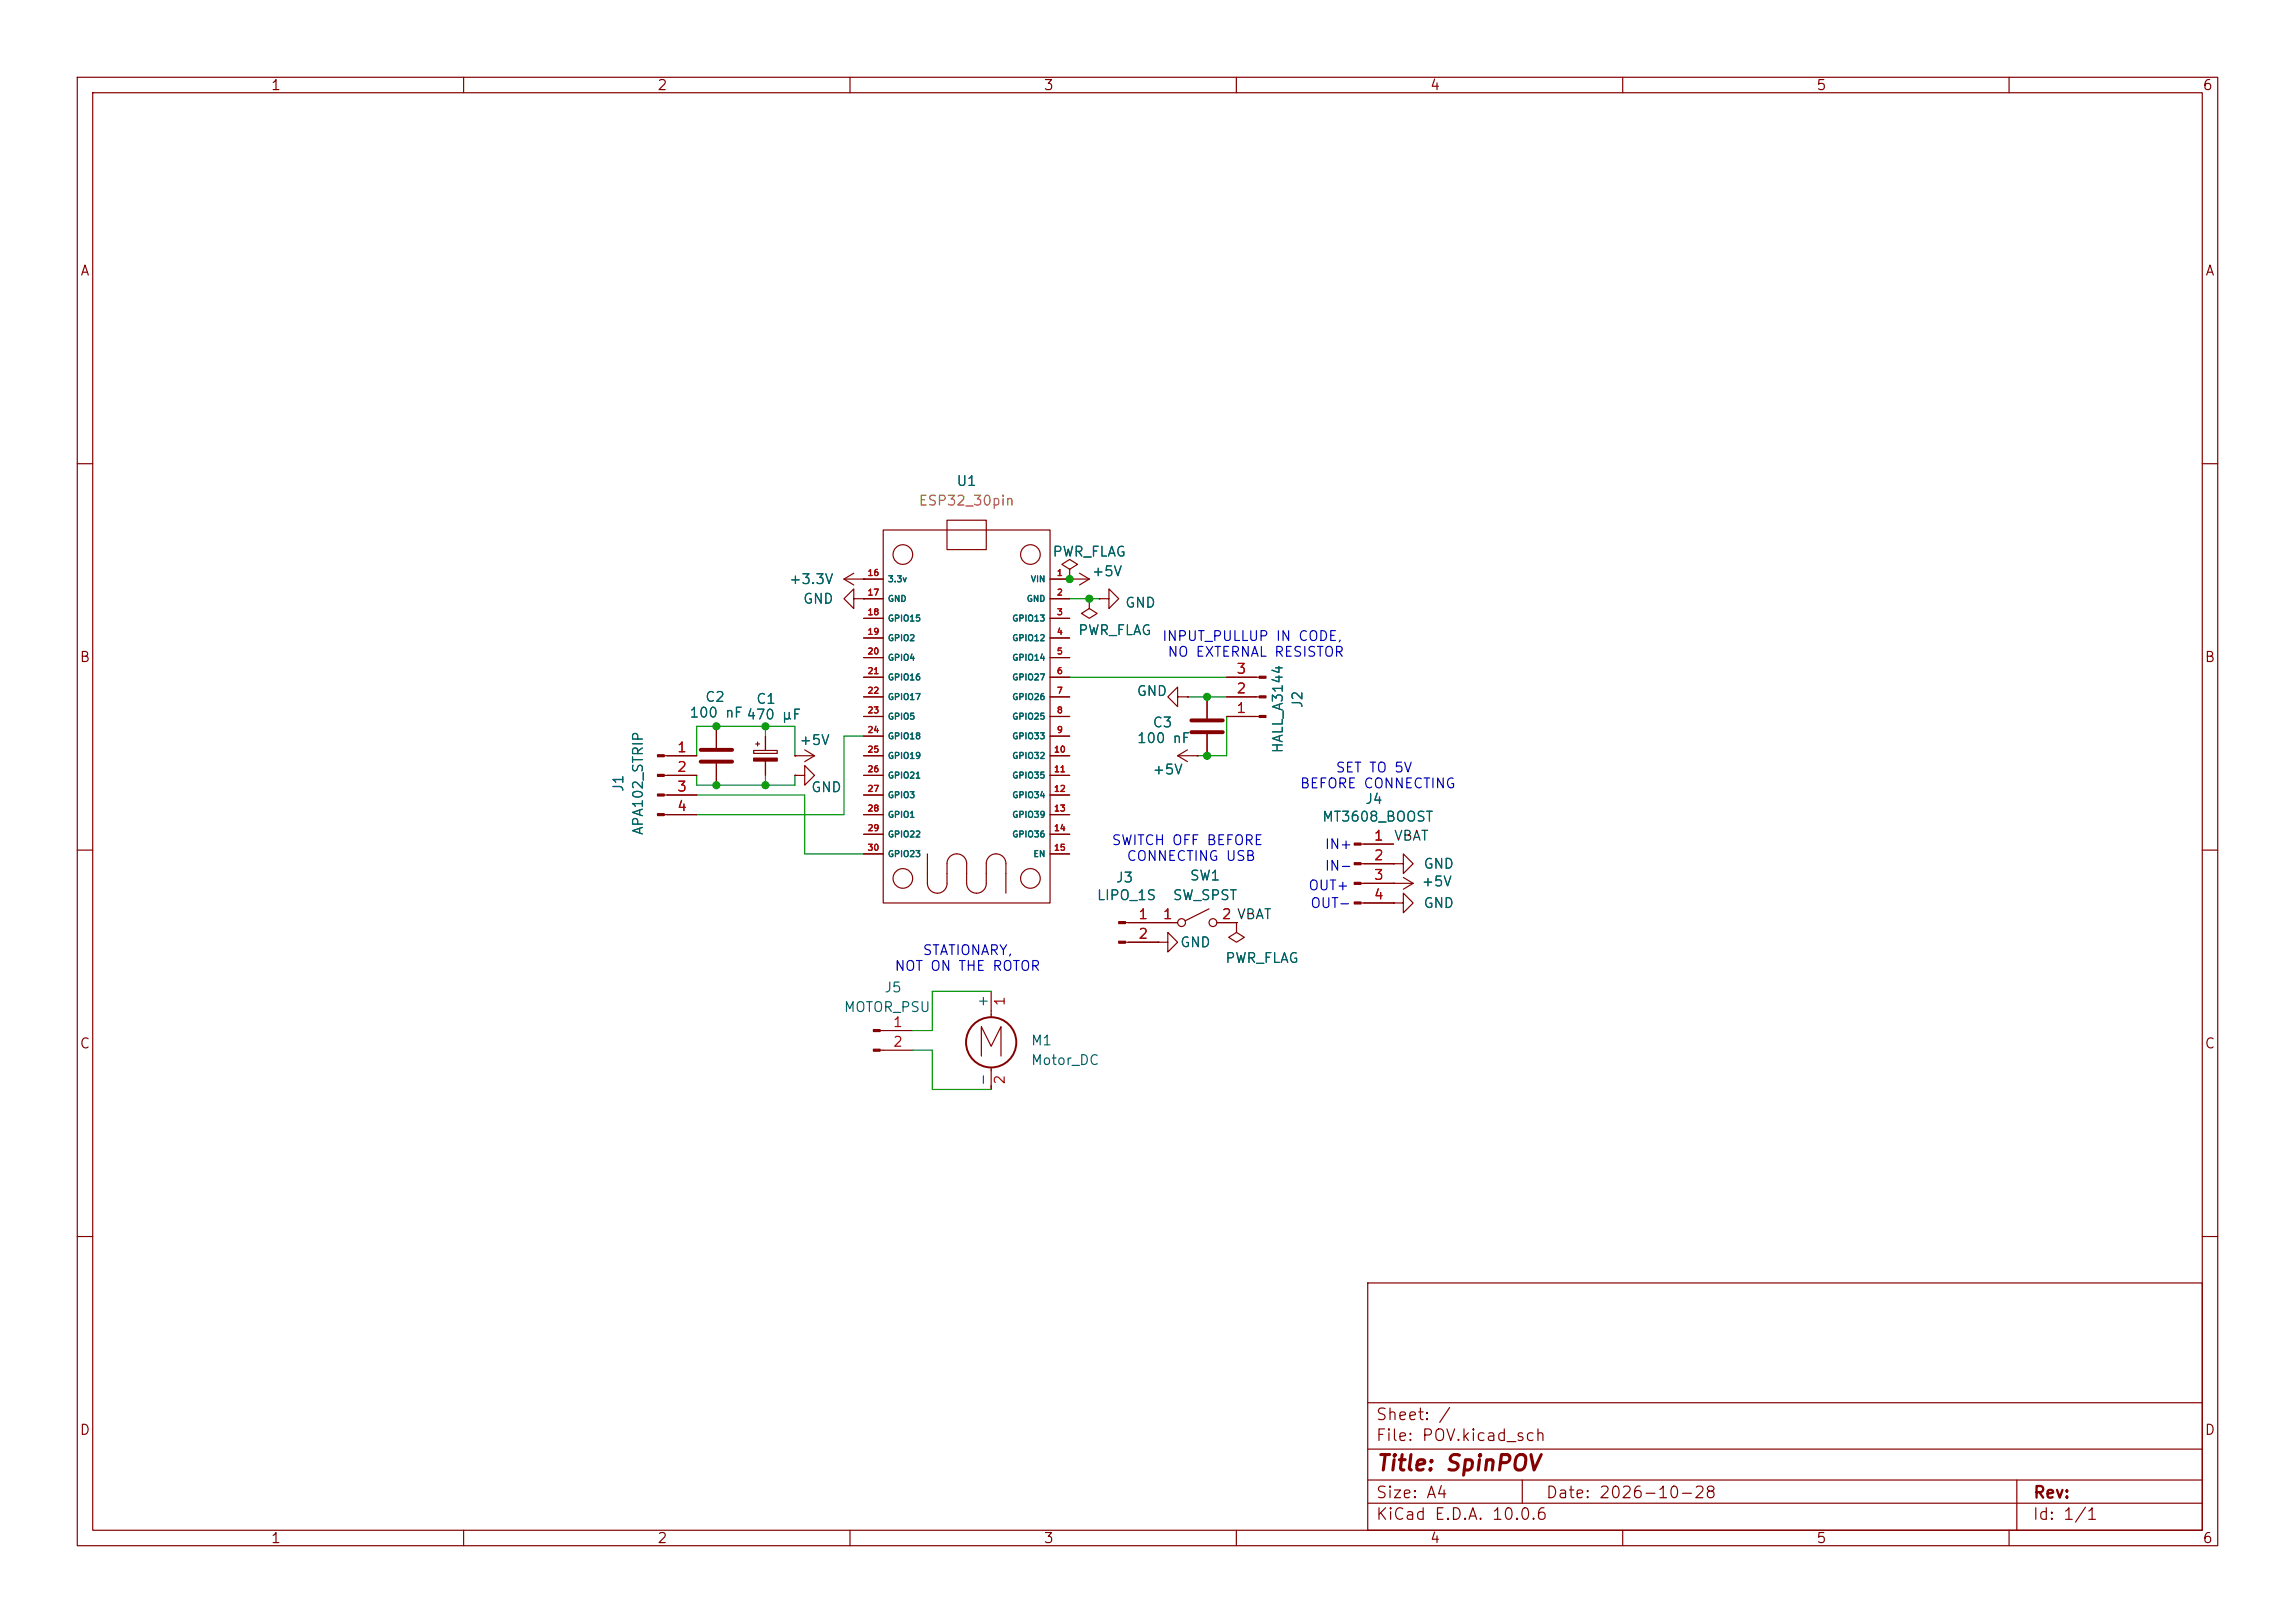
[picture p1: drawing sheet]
<svg xmlns="http://www.w3.org/2000/svg" width="297mm" height="210mm" viewBox="0 0 297 210" stroke-linecap="round" stroke-linejoin="round" font-family="sans-serif">
<defs><g id="words">
<text font-size="2" fill="#840000" x="178" y="190.8">Title: SpinPOV</text>
<g font-size="1.5" fill="#840000">
<text x="178" y="184.1">Sheet: /</text>
<text x="178" y="186.8">File: POV.kicad_sch</text>
<text x="178" y="197">KiCad E.D.A. 10.0.6</text>
<text x="178" y="194.2">Size: A4</text>
<text x="200" y="194.2">Date: 2026-10-28</text>
<text x="263" y="197">Id: 1/1</text>
<text x="263" y="194.2">Rev:</text>
</g>
<g font-size="1.3" fill="#840000">
<text x="35" y="12">1</text>
<text x="85" y="12">2</text>
<text x="135" y="12">3</text>
<text x="185" y="12">4</text>
<text x="235" y="12">5</text>
<text x="285" y="12">6</text>
<text x="10.3" y="36">A</text>
<text x="285.3" y="36">A</text>
<text x="10.2" y="86">B</text>
<text x="285.2" y="86">B</text>
<text x="10.2" y="136">C</text>
<text x="285.2" y="136">C</text>
<text x="10.2" y="186">D</text>
<text x="285.2" y="186">D</text>
<text x="35" y="200">1</text>
<text x="85" y="200">2</text>
<text x="135" y="200">3</text>
<text x="185" y="200">4</text>
<text x="235" y="200">5</text>
<text x="285" y="200">6</text>
</g>
<text font-size="1.3" fill="#c2c200" x="118.8" y="65.7">ESP32_30pin</text>
<g font-size="1.3" fill="#006464">
<text x="123.7" y="63.2">U1</text>
<text x="102" y="75.9">+3.3V</text>
<text x="136.1" y="72.3">PWR_FLAG</text>
<text x="141.2" y="74.9">+5V</text>
<text x="103.8" y="78.4">GND</text>
<text x="139.4" y="82.5">PWR_FLAG</text>
<text x="145.5" y="78.9">GND</text>
<text x="89.1" y="93.2">100 nF 470 µF</text>
<text x="91.2" y="91.1">C2</text>
<text x="97.8" y="91.4">C1</text>
<text x="147" y="90.4">GND</text>
<text x="149.1" y="94.4">C3</text>
<text x="168.9" y="91.7" transform="rotate(-90 168.9 91.7)">J2</text>
<text x="103.4" y="96.7">+5V</text>
<text x="147.1" y="96.5">100 nF</text>
<text x="149.1" y="100.5">+5V</text>
<text x="166.3" y="97.6" transform="rotate(-90 166.3 97.6)">HALL_A3144</text>
<text x="81" y="102.6" transform="rotate(-90 81 102.6)">J1</text>
<text x="104.9" y="102.8">GND</text>
<text x="171" y="106.6">MT3608_BOOST</text>
<text x="176.6" y="104.3">J4</text>
<text x="83.5" y="108.2" transform="rotate(-90 83.5 108.2)">APA102_STRIP</text>
<text x="184.1" y="112.7">GND</text>
<text x="141.9" y="116.8">LIPO_1S</text>
<text x="144.3" y="114.5">J3</text>
<text x="151.7" y="116.8">SW_SPST</text>
<text x="153.9" y="114.2">SW1</text>
<text x="183.9" y="115">+5V</text>
<text x="184.1" y="117.8">GND</text>
<text x="152.6" y="122.9">GND</text>
<text x="158.5" y="124.9">PWR_FLAG</text>
<text x="109.1" y="131.3">MOTOR_PSU</text>
<text x="114.4" y="128.7">J5</text>
<text x="128.1" y="130.5" transform="rotate(-90 128.1 130.5)">+</text>
<text x="133.3" y="135.6">M1</text>
<text x="128.1" y="140.6" transform="rotate(-90 128.1 140.6)">-</text>
<text x="133.3" y="138.1">Motor_DC</text>
</g>
<g font-size="1.3" fill="#0000c2">
<text x="150.3" y="83.3">INPUT_PULLUP IN CODE,</text>
<text x="151" y="85.3">NO EXTERNAL RESISTOR</text>
<text x="172.8" y="100.3">SET TO 5V</text>
<text x="168.1" y="102.3">BEFORE CONNECTING</text>
<text x="143.8" y="109.7">SWITCH OFF BEFORE</text>
<text x="145.7" y="111.7">CONNECTING USB</text>
<text x="171.3" y="110.2">IN+</text>
<text x="171.3" y="113">IN-</text>
<text x="169.2" y="115.5">OUT+</text>
<text x="169.5" y="117.8">OUT-</text>
<text x="115.7" y="125.9">NOT ON THE ROTOR</text>
<text x="119.3" y="123.9">STATIONARY,</text>
</g>
<g font-size="1.3" fill="#a90000">
<text x="159.9" y="87.5">3</text>
<text x="159.9" y="92.6">1</text>
<text x="159.9" y="90">2</text>
<text x="87.5" y="97.7">1</text>
<text x="87.5" y="100.2">2</text>
<text x="87.5" y="102.7">3</text>
<text x="87.5" y="105.3">4</text>
<text x="177.7" y="109.1">1</text>
<text x="177.7" y="111.6">2</text>
<text x="147.2" y="119.2">1</text>
<text x="150.4" y="119.2">1</text>
<text x="158" y="119.2">2 VBAT</text>
<text x="158" y="119.2">2</text>
<text x="177.7" y="114.2">3</text>
<text x="177.7" y="116.7">4</text>
<text x="147.2" y="121.8">2</text>
<text x="130.3" y="130.3" transform="rotate(-90 130.3 130.3)">1</text>
<text x="115.5" y="133.2">1</text>
<text x="115.5" y="135.8">2</text>
<text x="130.3" y="140.4" transform="rotate(-90 130.3 140.4)">2</text>
</g>
<text font-size="1.3" fill="#0f0f0f" x="180.3" y="109.1">VBAT</text>
<g font-size=".8" fill="#a90000">
<text x="112.2" y="74.7">16</text>
<text x="112.2" y="77.2">17</text>
<text x="136.7" y="74.7">1</text>
<text x="136.7" y="77.2">2</text>
<text x="112.2" y="79.8">18</text>
<text x="112.2" y="82.3">19</text>
<text x="136.7" y="79.8">3</text>
<text x="136.7" y="82.3">4</text>
<text x="112.2" y="84.9">20</text>
<text x="112.2" y="87.4">21</text>
<text x="112.2" y="89.9">22</text>
<text x="136.7" y="84.9">5</text>
<text x="136.7" y="87.4">6</text>
<text x="136.7" y="89.9">7</text>
<text x="112.2" y="92.5">23</text>
<text x="112.2" y="95">24</text>
<text x="136.7" y="92.5">8</text>
<text x="136.7" y="95">9</text>
<text x="112.2" y="97.6">25</text>
<text x="112.2" y="100.1">26</text>
<text x="136.3" y="97.6">10</text>
<text x="136.3" y="100.1">11</text>
<text x="112.2" y="102.6">27</text>
<text x="112.2" y="105.2">28</text>
<text x="112.2" y="107.7">29</text>
<text x="136.3" y="102.6">12</text>
<text x="136.3" y="105.2">13</text>
<text x="136.3" y="107.7">14</text>
<text x="112.2" y="110.3">30</text>
<text x="136.3" y="110.3">15</text>
</g>
<g font-size=".8" fill="#006464">
<text x="114.8" y="75.5">3.3v</text>
<text x="133.3" y="75.5">VIN</text>
<text x="114.8" y="78.1">GND</text>
<text x="114.8" y="80.6">GPIO15</text>
<text x="114.8" y="83.1">GPIO2</text>
<text x="130.9" y="80.6">GPIO13</text>
<text x="130.9" y="83.1">GPIO12</text>
<text x="132.8" y="78.1">GND</text>
<text x="114.8" y="85.7">GPIO4</text>
<text x="114.8" y="88.2">GPIO16</text>
<text x="130.9" y="85.7">GPIO14</text>
<text x="130.9" y="88.2">GPIO27</text>
<text x="114.8" y="90.8">GPIO17</text>
<text x="114.8" y="93.3">GPIO5</text>
<text x="114.8" y="95.8">GPIO18</text>
<text x="130.9" y="90.8">GPIO26</text>
<text x="130.9" y="93.3">GPIO25</text>
<text x="130.9" y="95.8">GPIO33</text>
<text x="114.8" y="98.4">GPIO19</text>
<text x="114.8" y="100.9">GPIO21</text>
<text x="130.9" y="98.4">GPIO32</text>
<text x="130.9" y="100.9">GPIO35</text>
<text x="114.8" y="103.5">GPIO3</text>
<text x="114.8" y="106">GPIO1</text>
<text x="130.9" y="103.5">GPIO34</text>
<text x="130.9" y="106">GPIO39</text>
<text x="114.8" y="108.5">GPIO22</text>
<text x="114.8" y="111.1">GPIO23</text>
<text x="130.9" y="108.5">GPIO36</text>
<text x="133.7" y="111.1">EN</text>
</g>
</g></defs>
<g fill="none" stroke="#840000" stroke-width=".15">
<path d="M10 10h277v190h-277zM12 12h273v186h-273zM60 10v2M110 10v2M160 10v2M210 10v2M260 10v2M10 60h2M109.2 74.9l1.3 .8M109.2 74.9h5.1M110.5 77.5v-1.3l-1.3 1.3 1.3 1.2v-1.2h1.3M110.5 74.2l-1.3 .7"/>
<path d="M111.8 74.9h.1M111.8 77.5h.1M111.8 77.5h2.5M114.3 68.6h21.6v48.2h-21.6zM122.6 67.3h5v3.8h-5zM135.9 74.9h5.1M135.9 77.5h2.5M138.4 74.9h.1M138.4 73.7l1-.7-1-.6-1 .6 1 .7v1.2M139.7 74.2l1.3 .7M141 77.5v1.2l1 .7-1 .6-1-.6 1-.7M141 77.5h.1"/>
<path d="M141 74.9l-1.3 .8M142.2 77.5h1.3v-1.3l1.3 1.3-1.3 1.2v-1.2M142.2 77.5h.1M285 60h2M86 97.8h4.2M92.7 94v2.8M92.7 98.8v2.8M97.5 97.1h3.1v.4h-3.1zM97.8 96.3h.5M98 96v.5M99.1 95.3v1.8M99.1 98.5v1.8"/>
<path d="M102.9 97.8h.1M102.9 97.8h2.5M104.1 97l1.3 .8M105.4 97.8l-1.3 .8M111.8 80h2.5M111.8 82.6h2.5M111.8 85.1h2.5M111.8 87.6h2.5M111.8 90.2h2.5M111.8 92.7h2.5M111.8 95.3h2.5M111.8 97.8h2.5"/>
<path d="M135.9 80h2.5M135.9 82.6h2.5M135.9 85.1h2.5M135.9 87.6h2.5M135.9 90.2h2.5M135.9 92.7h2.5M135.9 95.3h2.5M135.9 97.8h2.5M152.4 90.2v-1.3l-1.3 1.3 1.3 1.2v-1.2h1.3M152.4 97.8h2.5M152.4 97.8l1.3 .8M153.7 90.2h.1"/>
<path d="M153.7 97l-1.3 .8M154.9 97.8h.1M156.2 90.2v2.8M156.2 95v2.8M158.7 87.6h4.3M158.7 90.2h4.3M158.7 92.7h4.3M10 110h2M86 100.3h4.2M86 102.9h4.2M86 105.4h4.2M102.9 100.3h1.2v-1.2l1.3 1.2-1.3 1.3v-1.3"/>
<path d="M102.9 100.3h.1M111.8 100.3h2.5M111.8 102.9h2.5M111.8 105.4h2.5M111.8 108h2.5M111.8 110.5h2.5M120 110.5v3.8a1.27 1.27 0 0 0 1.3 1.3M126.4 115.6a1.28 1.28 0 0 1-1.3-1.3v-2.5a1.27 1.27 0 0 0-1.3-1.3 1.27 1.27 0 0 0-1.2 1.3v2.5a1.28 1.28 0 0 1-1.3 1.3M130.2 115.6v-3.8a1.27 1.27 0 0 0-1.3-1.3 1.27 1.27 0 0 0-1.3 1.3v2.5a1.28 1.28 0 0 1-1.2 1.3M135.9 100.3h2.5M135.9 102.9h2.5M135.9 105.4h2.5"/>
<path d="M135.9 108h2.5M135.9 110.5h2.5M145.6 119.4h6.8M156.5 117.6l-3.1 1.5M157.5 119.4h2.5M160 119.4v1.3l1 .6-1 .6-1-.6 1-.6M160 119.4h.1M176.1 114.3h6.8M176.1 109.2h4.2M176.1 111.8h4.2M176.1 116.8h4.2M180.3 116.8h1.3v-1.2l1.3 1.2-1.3 1.3v-1.3"/>
<path d="M180.3 116.8h.1M180.3 114.3h.1M180.3 111.8h1.3v-1.3l1.3 1.3-1.3 1.2v-1.2M180.3 111.8h.1M181.6 113.5l1.3 .8M182.9 114.3l-1.3 .8M285 110h2M113.9 133.4h4.2M113.9 135.9h4.2M127 136.7v-3.9l1.3 2.6 1.2-2.6v3.9M128.3 128.3v3.3M128.3 138.1v2.9"/>
<path d="M145.6 121.9h4.3M149.9 121.9h1.2v-1.2l1.3 1.2-1.3 1.3v-1.3M149.9 121.9h.1M10 160h2M177 166h108v32h-108zM285 160h2M60 198v2M110 198v2M160 198v2M177 194.5h108M177 191.5h108M177 187.5h108"/>
<path d="M177 181.5h108M197 191.5v3M210 198v2M260 198v2M261 191.5v6.5"/>
<circle cx="116.8" cy="71.8" r="1.27"/>
<circle cx="133.3" cy="71.8" r="1.27"/>
<circle cx="116.8" cy="113.7" r="1.27"/>
<circle cx="133.3" cy="113.7" r="1.27"/>
<circle cx="152.9" cy="119.4" r=".51"/>
<circle cx="157" cy="119.4" r=".51"/>
</g>
<path d="M90.7 97h4M90.7 98.6h4M154.2 93.2h4M154.2 94.7h4" fill="none" stroke="#840000" stroke-width=".51"/>
<circle cx="128.3" cy="134.9" r="3.3" fill="none" stroke="#840000" stroke-width=".25"/>
<g fill="#840000" stroke="#840000" stroke-width=".15">
<path d="M85.1 97.7h.9v.2h-.9z"/>
<path d="M85.1 100.2h.9v.3h-.9z"/>
<path d="M85.1 102.7h.9v.3h-.9z"/>
<path d="M85.1 105.3h.9v.2h-.9z"/>
<path d="M113 133.2h.9v.3h-.9z"/>
<path d="M113 135.8h.9v.2h-.9z"/>
<path d="M97.5 98.1h3.1v.4h-3.1z"/>
<path d="M175.3 109.1h.8v.2h-.8z"/>
<path d="M175.3 111.6h.8v.3h-.8z"/>
<path d="M175.3 114.2h.8v.2h-.8z"/>
<path d="M175.3 116.7h.8v.3h-.8z"/>
<path d="M163 92.6h.8v.2h-.8z"/>
<path d="M163 90h.8v.3h-.8z"/>
<path d="M163 87.5h.8v.3h-.8z"/>
<path d="M144.8 119.3h.8v.2h-.8z"/>
<path d="M144.8 121.8h.8v.2h-.8z"/>
</g>
<path d="M138.4 77.5h3.8M90.2 97.8v-3.8h12.7v3.8M99.1 94v1.3M111.8 95.3h-2.6v10.1h-19M138.4 87.6h20.3M153.7 90.2h5M158.7 92.7v5.1h-3.8M90.2 102.9h13.9v7.6h7.7M90.2 100.3v1.3h12.7v-1.3M99.1 100.3v1.3M118.1 135.9h2.5v5.1h7.7M128.3 128.3h-7.7v5.1h-2.5" fill="none" stroke="#009600" stroke-width=".15"/>
<g fill="#009600" stroke="#009600" stroke-width=".13">
<circle cx="99.1" cy="101.6" r=".46"/>
<circle cx="92.7" cy="101.6" r=".46"/>
<circle cx="99.1" cy="94" r=".46"/>
<circle cx="92.7" cy="94" r=".46"/>
<circle cx="141" cy="77.5" r=".46"/>
<circle cx="138.4" cy="74.9" r=".46"/>
<circle cx="156.2" cy="90.2" r=".46"/>
<circle cx="156.2" cy="97.8" r=".46"/>
</g>
<use href="#words"/>
</svg>
